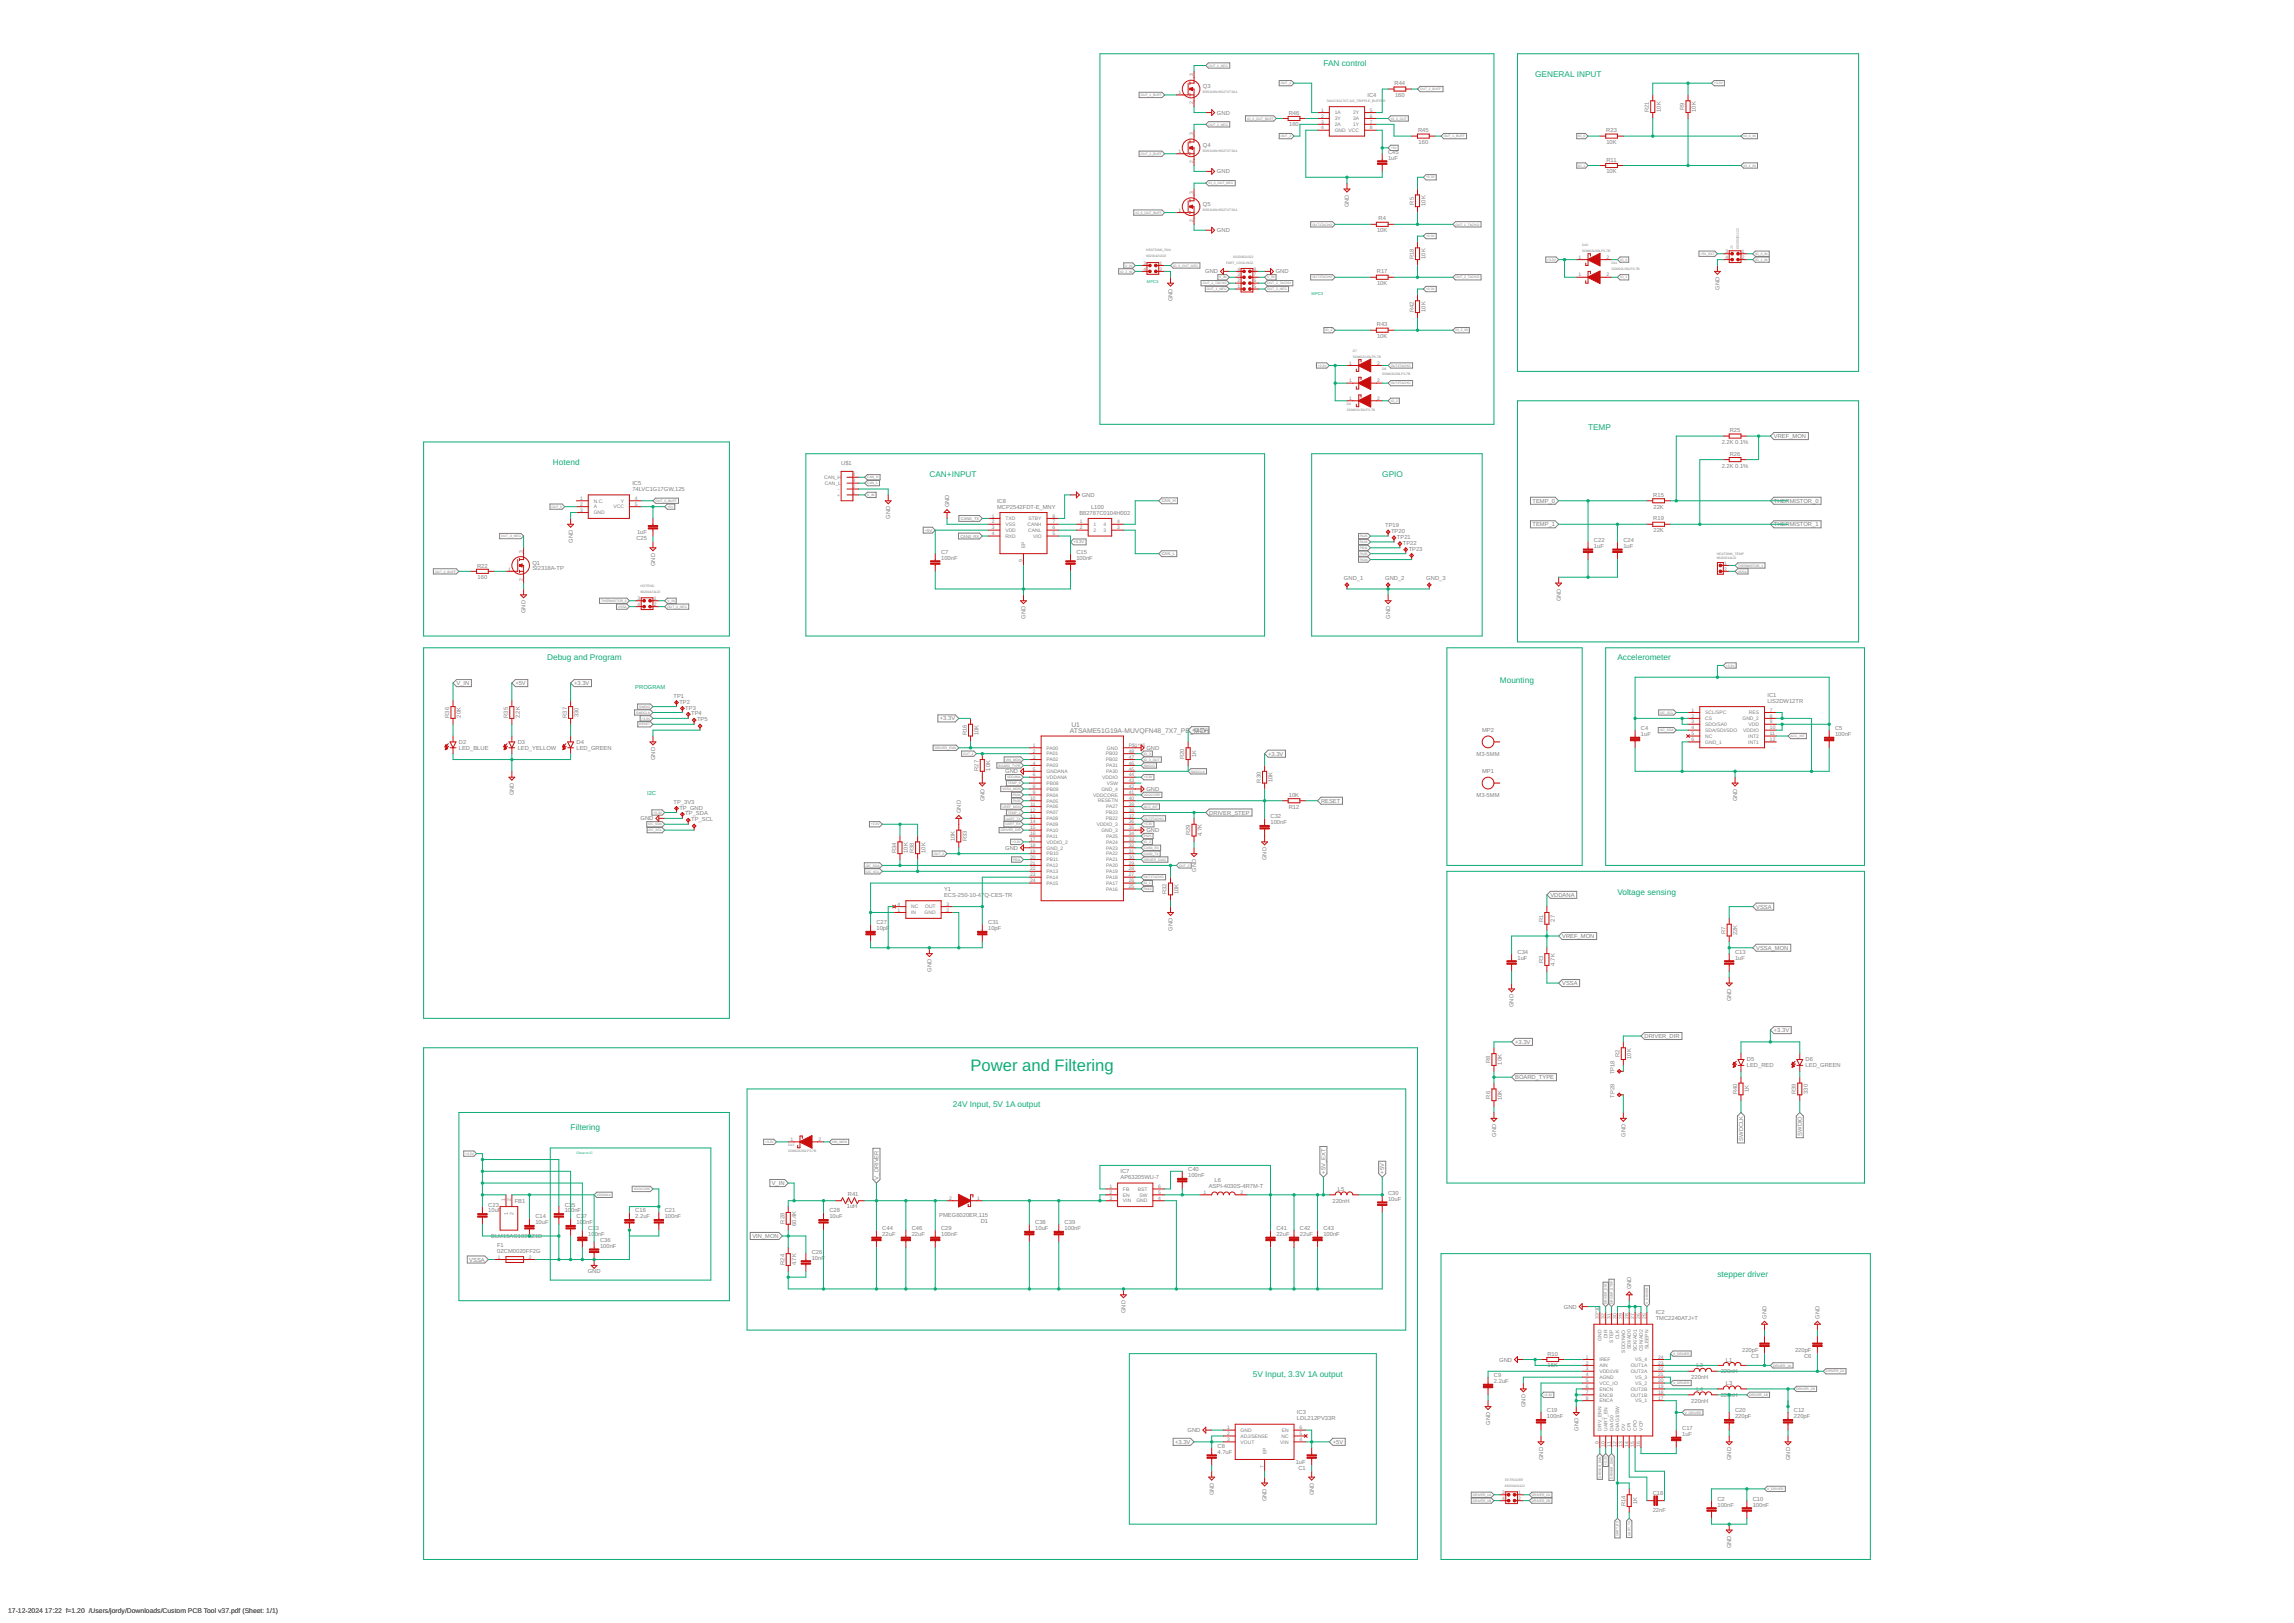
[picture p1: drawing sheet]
<svg xmlns="http://www.w3.org/2000/svg" width="1189mm" height="841mm" viewBox="0 0 1189 841" stroke-linecap="round" stroke-linejoin="round" font-family="sans-serif">
<defs><g id="words">
<text font-size="8.6" fill="#0dab76" x="503" y="555">Power and Filtering</text>
<g font-size="4.3" fill="#0dab76">
<text x="686" y="34">FAN control</text>
<text x="796" y="40">GENERAL INPUT</text>
<text x="823" y="223">TEMP</text>
<text x="287" y="241">Hotend</text>
<text x="482" y="247">CAN+INPUT</text>
<text x="716" y="247">GPIO</text>
<text x="284" y="342">Debug and Program</text>
<text x="838" y="342">Accelerometer</text>
<text x="777" y="354">Mounting</text>
<text x="838" y="464">Voltage sensing</text>
<text x="494" y="573">24V Input, 5V 1A output</text>
<text x="296" y="586">Filtering</text>
<text x="890" y="662">stepper driver</text>
<text x="649" y="714">5V Input, 3.3V 1A output</text>
</g>
<g font-size="3.5" fill="#808080">
<text x="555" y="377">U1</text>
<text x="554" y="380">ATSAME51G19A-MUVQFN48_7X7_PE</text>
<text x="617" y="380">_MCH</text>
</g>
<g font-size="3.5">
<text x="4" y="836">17-12-2024</text>
<text x="23" y="836">17:22 f=1.20 /Users/jordy/Downloads/Custom PCB Tool v37.pdf (Sheet: 1/1)</text>
</g>
<g font-size="3" fill="#808080">
<text x="623" y="46">Q3</text>
<text x="723" y="44">R44</text>
<text x="709" y="50">IC4</text>
<text x="723" y="50">160</text>
<text x="631" y="59">GND</text>
<text x="668" y="59">R46</text>
<text x="855" y="58" transform="rotate(-90 855 58)">R21</text>
<text x="861" y="58" transform="rotate(-90 861 58)">10K</text>
<text x="873" y="57" transform="rotate(-90 873 57)">R9</text>
<text x="879" y="58" transform="rotate(-90 879 58)">10K</text>
<text x="668" y="65">160</text>
<text x="735" y="69">R45</text>
<text x="832" y="69">R23</text>
<text x="623" y="76">Q4</text>
<text x="735" y="75">160</text>
<text x="833" y="75">10K</text>
<text x="719" y="83">1uF</text>
<text x="719" y="80">C45</text>
<text x="833" y="84">R11</text>
<text x="631" y="90">GND</text>
<text x="833" y="90">10K</text>
<text x="623" y="107">Q5</text>
<text x="699" y="107" transform="rotate(-90 699 107)">GND</text>
<text x="733" y="106" transform="rotate(-90 733 106)">R5</text>
<text x="739" y="107" transform="rotate(-90 739 107)">10K</text>
<text x="714" y="114">R4</text>
<text x="631" y="120">GND</text>
<text x="714" y="120">10K</text>
<text x="733" y="134" transform="rotate(-90 733 134)">R18</text>
<text x="739" y="134" transform="rotate(-90 739 134)">10K</text>
<text x="625" y="142">GND</text>
<text x="661" y="142">GND</text>
<text x="714" y="142">R17</text>
<text x="714" y="148">10K</text>
<text x="891" y="150" transform="rotate(-90 891 150)">GND</text>
<text x="608" y="156" transform="rotate(-90 608 156)">GND</text>
<text x="733" y="162" transform="rotate(-90 733 162)">R42</text>
<text x="739" y="162" transform="rotate(-90 739 162)">10K</text>
<text x="714" y="169">R43</text>
<text x="714" y="175">10K</text>
<text x="896" y="224">R25</text>
<text x="919" y="227">VREF_MON</text>
<text x="892" y="230">2.2K 0.1%</text>
<text x="896" y="236">R26</text>
<text x="436" y="241">U$1</text>
<text x="892" y="242">2.2K 0.1%</text>
<text x="328" y="251">IC5</text>
<text x="328" y="254">74LVC1G17GW,125</text>
<text x="561" y="258">GND</text>
<text x="857" y="258">R15</text>
<text x="492" y="263" transform="rotate(-90 492 263)">GND</text>
<text x="517" y="264">MCP2542FDT-E_MNY</text>
<text x="517" y="261">IC8</text>
<text x="565" y="264">L100</text>
<text x="794" y="261">TEMP_0</text>
<text x="857" y="264">22K</text>
<text x="919" y="261">THERMISTOR_0</text>
<text x="461" y="269" transform="rotate(-90 461 269)">GND</text>
<text x="559" y="267">B82787C0104H002</text>
<text x="857" y="270">R19</text>
<text x="718" y="273">TP19</text>
<text x="794" y="273">TEMP_1</text>
<text x="857" y="276">22K</text>
<text x="919" y="273">THERMISTOR_1</text>
<text x="297" y="281" transform="rotate(-90 297 281)">GND</text>
<text x="330" y="280">C25</text>
<text x="330" y="277">1uF</text>
<text x="721" y="276">TP20</text>
<text x="724" y="279">TP21</text>
<text x="826" y="281">C22</text>
<text x="841" y="281">C24</text>
<text x="488" y="287">C7</text>
<text x="558" y="287">C15</text>
<text x="727" y="282">TP22</text>
<text x="730" y="285">TP23</text>
<text x="826" y="284">1uF</text>
<text x="841" y="284">1uF</text>
<text x="276" y="293">Q1</text>
<text x="339" y="293" transform="rotate(-90 339 293)">GND</text>
<text x="488" y="290">100nF</text>
<text x="558" y="290">100nF</text>
<text x="247" y="294">R22</text>
<text x="276" y="296">SI2318A-TP</text>
<text x="248" y="300">160</text>
<text x="697" y="301">GND_1</text>
<text x="718" y="301">GND_2</text>
<text x="739" y="301">GND_3</text>
<text x="809" y="312" transform="rotate(-90 809 312)">GND</text>
<text x="272" y="318" transform="rotate(-90 272 318)">GND</text>
<text x="531" y="321" transform="rotate(-90 531 321)">GND</text>
<text x="720" y="321" transform="rotate(-90 720 321)">GND</text>
<text x="237" y="355">V_IN</text>
<text x="267" y="355">+5V</text>
<text x="298" y="355">+3.3V</text>
<text x="349" y="362">TP1</text>
<text x="352" y="365">TP2</text>
<text x="916" y="364">LIS2DW12TR</text>
<text x="916" y="361">IC1</text>
<text x="233" y="372" transform="rotate(-90 233 372)">R36</text>
<text x="239" y="372" transform="rotate(-90 239 372)">20K</text>
<text x="263" y="372" transform="rotate(-90 263 372)">R35</text>
<text x="294" y="372" transform="rotate(-90 294 372)">R37</text>
<text x="300" y="372" transform="rotate(-90 300 372)">330</text>
<text x="355" y="368">TP3</text>
<text x="358" y="371">TP4</text>
<text x="269" y="372" transform="rotate(-90 269 372)">2.2K</text>
<text x="361" y="374">TP5</text>
<text x="487" y="373">+3.3V</text>
<text x="501" y="381" transform="rotate(-90 501 381)">R16</text>
<text x="507" y="381" transform="rotate(-90 507 381)">10K</text>
<text x="618" y="379">+3.3V</text>
<text x="768" y="379">MP2</text>
<text x="850" y="381">1uF</text>
<text x="850" y="378">C4</text>
<text x="951" y="381">100nF</text>
<text x="951" y="378">C5</text>
<text x="238" y="388">LED_BLUE</text>
<text x="238" y="385">D2</text>
<text x="268" y="388">LED_YELLOW</text>
<text x="268" y="385">D3</text>
<text x="299" y="388">LED_GREEN</text>
<text x="299" y="385">D4</text>
<text x="594" y="389">GND</text>
<text x="339" y="394" transform="rotate(-90 339 394)">GND</text>
<text x="614" y="393" transform="rotate(-90 614 393)">R20</text>
<text x="620" y="392" transform="rotate(-90 620 392)">1K</text>
<text x="657" y="392">+3.3V</text>
<text x="765" y="392">M3-5MM</text>
<text x="507" y="399" transform="rotate(-90 507 399)">R27</text>
<text x="513" y="399" transform="rotate(-90 513 399)">10K</text>
<text x="521" y="401">GND</text>
<text x="768" y="401">MP1</text>
<text x="653" y="405" transform="rotate(-90 653 405)">R30</text>
<text x="659" y="405" transform="rotate(-90 659 405)">10K</text>
<text x="266" y="412" transform="rotate(-90 266 412)">GND</text>
<text x="594" y="410">GND</text>
<text x="668" y="413">10K</text>
<text x="765" y="413">M3-5MM</text>
<text x="349" y="416">TP_3V3</text>
<text x="352" y="420">TP_GND</text>
<text x="510" y="415" transform="rotate(-90 510 415)">GND</text>
<text x="668" y="419">R12</text>
<text x="685" y="416">RESET</text>
<text x="900" y="415" transform="rotate(-90 900 415)">GND</text>
<text x="332" y="425">GND</text>
<text x="355" y="423">TP_SDA</text>
<text x="358" y="426">TP_SCL</text>
<text x="498" y="421" transform="rotate(-90 498 421)">GND</text>
<text x="627" y="422">DRIVER_STEP</text>
<text x="658" y="424">C32</text>
<text x="594" y="431">GND</text>
<text x="658" y="427">100nF</text>
<text x="495" y="436" transform="rotate(-90 495 436)">10K</text>
<text x="501" y="436" transform="rotate(-90 501 436)">R33</text>
<text x="617" y="433" transform="rotate(-90 617 433)">R29</text>
<text x="623" y="433" transform="rotate(-90 623 433)">4.7K</text>
<text x="464" y="442" transform="rotate(-90 464 442)">R34</text>
<text x="471" y="442" transform="rotate(-90 471 442)">10K</text>
<text x="474" y="442" transform="rotate(-90 474 442)">R38</text>
<text x="480" y="442" transform="rotate(-90 480 442)">10K</text>
<text x="521" y="440">GND</text>
<text x="656" y="446" transform="rotate(-90 656 446)">GND</text>
<text x="620" y="452" transform="rotate(-90 620 452)">GND</text>
<text x="489" y="462">Y1</text>
<text x="489" y="465">ECS-250-10-47Q-CES-TR</text>
<text x="605" y="463" transform="rotate(-90 605 463)">R32</text>
<text x="611" y="463" transform="rotate(-90 611 463)">10K</text>
<text x="804" y="465">VDDANA</text>
<text x="910" y="471">VSSA</text>
<text x="454" y="479">C27</text>
<text x="512" y="479">C31</text>
<text x="800" y="478" transform="rotate(-90 800 478)">R1</text>
<text x="806" y="478" transform="rotate(-90 806 478)">27</text>
<text x="454" y="482">10pF</text>
<text x="512" y="482">10pF</text>
<text x="608" y="482" transform="rotate(-90 608 482)">GND</text>
<text x="894" y="484" transform="rotate(-90 894 484)">R7</text>
<text x="900" y="485" transform="rotate(-90 900 485)">22K</text>
<text x="810" y="486">VREF_MON</text>
<text x="786" y="497">1uF</text>
<text x="786" y="494">C34</text>
<text x="899" y="497">1uF</text>
<text x="899" y="494">C13</text>
<text x="910" y="492">VSSA_MON</text>
<text x="483" y="504" transform="rotate(-90 483 504)">GND</text>
<text x="800" y="499" transform="rotate(-90 800 499)">R3</text>
<text x="806" y="500" transform="rotate(-90 806 500)">4.7K</text>
<text x="810" y="510">VSSA</text>
<text x="784" y="522" transform="rotate(-90 784 522)">GND</text>
<text x="897" y="519" transform="rotate(-90 897 519)">GND</text>
<text x="852" y="538">DRIVER_DIR</text>
<text x="919" y="535">+3.3V</text>
<text x="785" y="541">+3.3V</text>
<text x="772" y="551" transform="rotate(-90 772 551)">R8</text>
<text x="778" y="552" transform="rotate(-90 778 552)">10K</text>
<text x="839" y="548" transform="rotate(-90 839 548)">R2</text>
<text x="845" y="549" transform="rotate(-90 845 549)">10K</text>
<text x="905" y="550">D5</text>
<text x="936" y="550">D6</text>
<text x="837" y="557" transform="rotate(-90 837 557)">TP18</text>
<text x="905" y="553">LED_RED</text>
<text x="936" y="553">LED_GREEN</text>
<text x="785" y="559">BOARD_TYPE</text>
<text x="772" y="569" transform="rotate(-90 772 569)">R6</text>
<text x="778" y="570" transform="rotate(-90 778 570)">10K</text>
<text x="837" y="569" transform="rotate(-90 837 569)">TP28</text>
<text x="900" y="567" transform="rotate(-90 900 567)">R40</text>
<text x="906" y="566" transform="rotate(-90 906 566)">1K</text>
<text x="931" y="567" transform="rotate(-90 931 567)">R39</text>
<text x="937" y="567" transform="rotate(-90 937 567)">330</text>
<text x="775" y="589" transform="rotate(-90 775 589)">GND</text>
<text x="842" y="589" transform="rotate(-90 842 589)">GND</text>
<text x="903" y="591" transform="rotate(-90 903 591)">SWDCLK</text>
<text x="934" y="588" transform="rotate(-90 934 588)">SWDIO</text>
<text x="455" y="611" transform="rotate(-90 455 611)">V_DRIVER</text>
<text x="581" y="611">AP63205WU-7</text>
<text x="581" y="608">IC7</text>
<text x="616" y="610">100nF</text>
<text x="616" y="607">C40</text>
<text x="687" y="608" transform="rotate(-90 687 608)">+5V_EXT</text>
<text x="717" y="608" transform="rotate(-90 717 608)">+5V</text>
<text x="400" y="614">V_IN</text>
<text x="626" y="616">ASPI-4030S-4R7M-T</text>
<text x="629" y="613">L6</text>
<text x="693" y="617">L5</text>
<text x="267" y="623">FB1</text>
<text x="439" y="620">R41</text>
<text x="691" y="623">220nH</text>
<text x="719" y="622">10uF</text>
<text x="719" y="619">C30</text>
<text x="253" y="628">10uF</text>
<text x="253" y="625">C23</text>
<text x="293" y="628">10</text>
<text x="293" y="625">C3</text>
<text x="296" y="628">0nF</text>
<text x="297" y="625">5</text>
<text x="329" y="628">C16</text>
<text x="344" y="628">C21</text>
<text x="430" y="628">C28</text>
<text x="439" y="626">1uH</text>
<text x="277" y="634">10uF</text>
<text x="277" y="631">C14</text>
<text x="299" y="634">10</text>
<text x="299" y="631">C3</text>
<text x="302" y="634">0nF</text>
<text x="303" y="631">7</text>
<text x="329" y="631">2.2uF</text>
<text x="344" y="631">100nF</text>
<text x="407" y="634" transform="rotate(-90 407 634)">R28</text>
<text x="413" y="635" transform="rotate(-90 413 635)">60.4K</text>
<text x="430" y="631">10uF</text>
<text x="487" y="631">PMEG6020ER,115</text>
<text x="508" y="634">D1</text>
<text x="537" y="634">C38</text>
<text x="552" y="634">C39</text>
<text x="255" y="642">BLM15AG102SZ1D</text>
<text x="305" y="640">10</text>
<text x="305" y="637">C3</text>
<text x="308" y="640">0nF</text>
<text x="309" y="637">3</text>
<text x="390" y="642">VIN_MON</text>
<text x="457" y="640">22uF</text>
<text x="457" y="637">C44</text>
<text x="473" y="640">22uF</text>
<text x="473" y="637">C46</text>
<text x="488" y="640">100nF</text>
<text x="488" y="637">C29</text>
<text x="537" y="637">10uF</text>
<text x="552" y="637">100nF</text>
<text x="661" y="640">22uF</text>
<text x="661" y="637">C41</text>
<text x="674" y="640">22uF</text>
<text x="674" y="637">C42</text>
<text x="686" y="640">100nF</text>
<text x="686" y="637">C43</text>
<text x="258" y="646">F1</text>
<text x="311" y="647">100nF</text>
<text x="311" y="644">C36</text>
<text x="243" y="654">VSSA</text>
<text x="258" y="649">0ZCM0020FF2G</text>
<text x="421" y="653">10nF</text>
<text x="421" y="650">C26</text>
<text x="305" y="660">GND</text>
<text x="407" y="655" transform="rotate(-90 407 655)">R24</text>
<text x="413" y="656" transform="rotate(-90 413 656)">4.7K</text>
<text x="845" y="668" transform="rotate(-90 845 668)">GND</text>
<text x="583" y="680" transform="rotate(-90 583 680)">GND</text>
<text x="811" y="678">GND</text>
<text x="858" y="681">IC2</text>
<text x="916" y="683" transform="rotate(-90 916 683)">GND</text>
<text x="943" y="683" transform="rotate(-90 943 683)">GND</text>
<text x="858" y="684">TMC2240ATJ+T</text>
<text x="903" y="701">220pF</text>
<text x="930" y="701">220pF</text>
<text x="777" y="706">GND</text>
<text x="802" y="702">R10</text>
<text x="894" y="706">L1</text>
<text x="908" y="704">C3</text>
<text x="935" y="704">C6</text>
<text x="774" y="714">C9</text>
<text x="802" y="709">15K</text>
<text x="879" y="709">L2</text>
<text x="892" y="712">220nH</text>
<text x="774" y="717">2.2uF</text>
<text x="876" y="715">220nH</text>
<text x="894" y="718">L3</text>
<text x="879" y="721">L4</text>
<text x="892" y="724">220</text>
<text x="897" y="724">nH</text>
<text x="791" y="729" transform="rotate(-90 791 729)">GND</text>
<text x="802" y="732">C19</text>
<text x="876" y="727">220nH</text>
<text x="899" y="732">C20</text>
<text x="930" y="732">C12</text>
<text x="672" y="736">LDL212PV33R</text>
<text x="672" y="733">IC3</text>
<text x="802" y="735">100nF</text>
<text x="899" y="735">220pF</text>
<text x="930" y="735">220pF</text>
<text x="615" y="742">GND</text>
<text x="772" y="738" transform="rotate(-90 772 738)">GND</text>
<text x="818" y="741" transform="rotate(-90 818 741)">GND</text>
<text x="872" y="741">C17</text>
<text x="609" y="748">+3.3V</text>
<text x="691" y="748">+5V</text>
<text x="872" y="744">1uF</text>
<text x="631" y="753">4.7uF</text>
<text x="631" y="750">C8</text>
<text x="672" y="758">1uF</text>
<text x="673" y="761">C1</text>
<text x="800" y="757" transform="rotate(-90 800 757)">GND</text>
<text x="897" y="757" transform="rotate(-90 897 757)">GND</text>
<text x="928" y="757" transform="rotate(-90 928 757)">GND</text>
<text x="629" y="775" transform="rotate(-90 629 775)">GND</text>
<text x="656" y="778" transform="rotate(-90 656 778)">GND</text>
<text x="681" y="775" transform="rotate(-90 681 775)">GND</text>
<text x="848" y="779" transform="rotate(-90 848 779)">1K</text>
<text x="857" y="775">C18</text>
<text x="890" y="778">C2</text>
<text x="908" y="778">C10</text>
<text x="842" y="780" transform="rotate(-90 842 780)">R14</text>
<text x="857" y="784">22nF</text>
<text x="890" y="781">100nF</text>
<text x="908" y="781">100nF</text>
<text x="897" y="802" transform="rotate(-90 897 802)">GND</text>
</g>
<g font-size="3" fill="#0dab76">
<text x="329" y="357">PROGRAM</text>
<text x="335" y="412">I2C</text>
</g>
<g font-size="2.6" fill="#808080">
<text x="618" y="40" transform="rotate(-90 618 40)">3</text>
<text x="611" y="49">1</text>
<text x="618" y="54" transform="rotate(-90 618 54)">2</text>
<text x="685" y="58">1</text>
<text x="692" y="59">1A</text>
<text x="701" y="59">2Y</text>
<text x="710" y="58">5</text>
<text x="685" y="61">2</text>
<text x="685" y="64">3</text>
<text x="692" y="62">3Y</text>
<text x="692" y="65">2A</text>
<text x="701" y="62">3A</text>
<text x="701" y="65">1Y</text>
<text x="710" y="61">6</text>
<text x="710" y="64">7</text>
<text x="618" y="70" transform="rotate(-90 618 70)">3</text>
<text x="685" y="67">4</text>
<text x="692" y="68">GND VCC</text>
<text x="710" y="67">8</text>
<text x="611" y="79">1</text>
<text x="618" y="85" transform="rotate(-90 618 85)">2</text>
<text x="618" y="101" transform="rotate(-90 618 101)">3</text>
<text x="611" y="110">1</text>
<text x="618" y="115" transform="rotate(-90 618 115)">2</text>
<text x="894" y="131">3</text>
<text x="903" y="131">1</text>
<text x="593" y="137">3</text>
<text x="601" y="137">1</text>
<text x="818" y="134">1</text>
<text x="833" y="134">2</text>
<text x="894" y="134">4</text>
<text x="903" y="134">2</text>
<text x="593" y="140">4</text>
<text x="601" y="140">2</text>
<text x="641" y="143">3</text>
<text x="641" y="140">4</text>
<text x="650" y="143">7</text>
<text x="650" y="140">8</text>
<text x="818" y="143">1</text>
<text x="833" y="143">2</text>
<text x="641" y="149">1</text>
<text x="641" y="146">2</text>
<text x="650" y="149">5</text>
<text x="650" y="146">6</text>
<text x="699" y="189">1</text>
<text x="714" y="189">2</text>
<text x="699" y="198">1</text>
<text x="714" y="198">2</text>
<text x="699" y="207">1</text>
<text x="714" y="207">2</text>
<text x="427" y="248">CAN_H</text>
<text x="428" y="251">CAN_L</text>
<text x="442" y="250">3</text>
<text x="442" y="247">4</text>
<text x="434" y="257">+</text>
<text x="434" y="254">-</text>
<text x="442" y="256">1</text>
<text x="442" y="253">2</text>
<text x="301" y="259">1</text>
<text x="301" y="262">2</text>
<text x="308" y="260">N.C.</text>
<text x="308" y="263">A</text>
<text x="318" y="263">VCC</text>
<text x="322" y="260">Y</text>
<text x="329" y="259">4</text>
<text x="329" y="262">5</text>
<text x="301" y="265">3</text>
<text x="308" y="267">GND</text>
<text x="514" y="268">1</text>
<text x="521" y="270">TXD</text>
<text x="533" y="270">STBY</text>
<text x="545" y="268">8</text>
<text x="514" y="271">2</text>
<text x="514" y="274">3</text>
<text x="521" y="273">VSS</text>
<text x="521" y="276">VDD</text>
<text x="532" y="273">CANH</text>
<text x="533" y="276">CANL</text>
<text x="545" y="271">7</text>
<text x="545" y="274">6</text>
<text x="560" y="271">1</text>
<text x="560" y="274">2</text>
<text x="567" y="273">1</text>
<text x="567" y="276">2</text>
<text x="572" y="276">3</text>
<text x="572" y="273">4</text>
<text x="579" y="274">3</text>
<text x="579" y="271">4</text>
<text x="514" y="277">4</text>
<text x="521" y="279">RXD</text>
<text x="535" y="279">VIO</text>
<text x="545" y="277">5</text>
<text x="271" y="286" transform="rotate(-90 271 286)">3</text>
<text x="531" y="284" transform="rotate(-90 531 284)">EP</text>
<text x="530" y="291" transform="rotate(-90 530 291)">9</text>
<text x="894" y="293">1</text>
<text x="263" y="296">1</text>
<text x="894" y="296">2</text>
<text x="271" y="301" transform="rotate(-90 271 301)">2</text>
<text x="330" y="311">3</text>
<text x="339" y="311">1</text>
<text x="330" y="314">4</text>
<text x="339" y="314">2</text>
<text x="877" y="369">1</text>
<text x="877" y="372">2</text>
<text x="884" y="370">SCL/SPC</text>
<text x="906" y="370">RES</text>
<text x="917" y="369">7</text>
<text x="917" y="372">8</text>
<text x="877" y="375">3</text>
<text x="877" y="378">4</text>
<text x="884" y="373">CS</text>
<text x="884" y="376">SDO/SA0</text>
<text x="903" y="373">GND_2</text>
<text x="906" y="376">VDD</text>
<text x="917" y="375">9</text>
<text x="917" y="378">10</text>
<text x="877" y="381">5</text>
<text x="884" y="379">SDA/SDI/SDO</text>
<text x="884" y="382">NC</text>
<text x="903" y="379">VDDIO</text>
<text x="906" y="382">INT2</text>
<text x="917" y="381">11</text>
<text x="535" y="387">1</text>
<text x="542" y="388">PA00</text>
<text x="574" y="388">GND</text>
<text x="585" y="387">P$1*1</text>
<text x="592" y="387">6</text>
<text x="877" y="384">6</text>
<text x="884" y="385">GND_1</text>
<text x="906" y="385">INT1</text>
<text x="917" y="384">12</text>
<text x="535" y="390">2</text>
<text x="535" y="393">3</text>
<text x="542" y="391">PA01</text>
<text x="542" y="395">PA02</text>
<text x="573" y="395">PB02</text>
<text x="573" y="391">PB03</text>
<text x="585" y="393">47</text>
<text x="585" y="390">48</text>
<text x="535" y="396">4</text>
<text x="535" y="399">5</text>
<text x="542" y="398">PA03</text>
<text x="542" y="401">GNDANA</text>
<text x="573" y="401">PA30</text>
<text x="573" y="398">PA31</text>
<text x="585" y="399">45</text>
<text x="585" y="396">46</text>
<text x="535" y="402">6</text>
<text x="535" y="405">7</text>
<text x="542" y="404">VDDANA</text>
<text x="542" y="407">PB08</text>
<text x="571" y="404">VDDIO</text>
<text x="574" y="407">VSW</text>
<text x="585" y="405">43</text>
<text x="585" y="402">44</text>
<text x="535" y="408">8</text>
<text x="535" y="411">9</text>
<text x="542" y="410">PB09</text>
<text x="542" y="413">PA04</text>
<text x="567" y="413">VDDCORE</text>
<text x="571" y="410">GND_4</text>
<text x="585" y="411">41</text>
<text x="585" y="408">42</text>
<text x="534" y="415">10</text>
<text x="534" y="418">11</text>
<text x="542" y="416">PA05</text>
<text x="542" y="419">PA06</text>
<text x="569" y="416">RESETN</text>
<text x="573" y="419">PA27</text>
<text x="585" y="418">39</text>
<text x="585" y="415">40</text>
<text x="534" y="421">12</text>
<text x="534" y="424">13</text>
<text x="542" y="422">PA07</text>
<text x="542" y="425">PA08</text>
<text x="573" y="425">PB22</text>
<text x="573" y="422">PB23</text>
<text x="585" y="424">37</text>
<text x="585" y="421">38</text>
<text x="534" y="427">14</text>
<text x="534" y="430">15</text>
<text x="542" y="428">PA09</text>
<text x="542" y="431">PA10</text>
<text x="568" y="428">VDDIO_3</text>
<text x="571" y="431">GND_3</text>
<text x="585" y="430">35</text>
<text x="585" y="427">36</text>
<text x="534" y="433">16</text>
<text x="534" y="436">17</text>
<text x="542" y="434">PA11</text>
<text x="542" y="437">VDDIO_2</text>
<text x="573" y="437">PA24</text>
<text x="573" y="434">PA25</text>
<text x="585" y="436">33</text>
<text x="585" y="433">34</text>
<text x="534" y="439">18</text>
<text x="534" y="442">19</text>
<text x="542" y="440">GND_2</text>
<text x="542" y="443">PB10</text>
<text x="573" y="443">PA22</text>
<text x="573" y="440">PA23</text>
<text x="585" y="442">31</text>
<text x="585" y="439">32</text>
<text x="534" y="445">20</text>
<text x="534" y="448">21</text>
<text x="542" y="446">PB11</text>
<text x="542" y="449">PA12</text>
<text x="573" y="449">PA20</text>
<text x="573" y="446">PA21</text>
<text x="585" y="448">29</text>
<text x="585" y="445">30</text>
<text x="534" y="451">22</text>
<text x="534" y="454">23</text>
<text x="542" y="452">PA13</text>
<text x="542" y="455">PA14</text>
<text x="573" y="455">PA18</text>
<text x="573" y="452">PA19</text>
<text x="585" y="454">27</text>
<text x="585" y="451">28</text>
<text x="534" y="457">24</text>
<text x="542" y="459">PA15</text>
<text x="573" y="462">PA16</text>
<text x="573" y="459">PA17</text>
<text x="585" y="460">25</text>
<text x="585" y="457">26</text>
<text x="465" y="472">1</text>
<text x="465" y="469">4</text>
<text x="472" y="474">IN</text>
<text x="472" y="471">NC</text>
<text x="479" y="474">GND</text>
<text x="479" y="471">OUT</text>
<text x="491" y="472">2</text>
<text x="491" y="469">3</text>
<text x="410" y="591">1</text>
<text x="424" y="591">2</text>
<text x="575" y="616">1</text>
<text x="582" y="617">FB</text>
<text x="590" y="617">BST</text>
<text x="600" y="616">6</text>
<text x="262" y="622" transform="rotate(-90 262 622)">1</text>
<text x="265" y="622" transform="rotate(-90 265 622)">2</text>
<text x="439" y="623">1</text>
<text x="492" y="622">2</text>
<text x="506" y="622">1</text>
<text x="575" y="619">2</text>
<text x="575" y="622">3</text>
<text x="582" y="620">EN</text>
<text x="582" y="623">VIN</text>
<text x="589" y="623">GND</text>
<text x="590" y="620">SW</text>
<text x="600" y="622">4</text>
<text x="600" y="619">5</text>
<text x="624" y="619">1</text>
<text x="643" y="619">2</text>
<text x="263" y="629" transform="rotate(-90 263 629)">1</text>
<text x="266" y="629" transform="rotate(-90 266 629)">2</text>
<text x="258" y="652">1</text>
<text x="274" y="652">2</text>
<text x="829" y="683" transform="rotate(-90 829 683)">33*10</text>
<text x="832" y="683" transform="rotate(-90 832 683)">32</text>
<text x="835" y="683" transform="rotate(-90 835 683)">31</text>
<text x="838" y="683" transform="rotate(-90 838 683)">30</text>
<text x="841" y="683" transform="rotate(-90 841 683)">29</text>
<text x="844" y="683" transform="rotate(-90 844 683)">28</text>
<text x="847" y="683" transform="rotate(-90 847 683)">27</text>
<text x="850" y="683" transform="rotate(-90 850 683)">26</text>
<text x="853" y="683" transform="rotate(-90 853 683)">25</text>
<text x="830" y="695" transform="rotate(-90 830 695)">GND</text>
<text x="833" y="693" transform="rotate(-90 833 693)">DIR</text>
<text x="836" y="696" transform="rotate(-90 836 696)">STEP</text>
<text x="839" y="694" transform="rotate(-90 839 694)">CLK</text>
<text x="842" y="701" transform="rotate(-90 842 701)">SDO/NAO</text>
<text x="845" y="699" transform="rotate(-90 845 699)">SDI/AD0</text>
<text x="848" y="700" transform="rotate(-90 848 700)">SCK/AD1</text>
<text x="851" y="700" transform="rotate(-90 851 700)">CSN/AD2</text>
<text x="854" y="699" transform="rotate(-90 854 699)">SLEEPN</text>
<text x="822" y="704">1</text>
<text x="822" y="707">2</text>
<text x="829" y="705">IREF</text>
<text x="847" y="705">VS_4</text>
<text x="859" y="704">24</text>
<text x="859" y="707">23</text>
<text x="822" y="710">3</text>
<text x="822" y="713">4</text>
<text x="829" y="708">AIN</text>
<text x="829" y="711">VDD1V8</text>
<text x="845" y="708">OUT1A</text>
<text x="845" y="711">OUT2A</text>
<text x="859" y="710">22</text>
<text x="859" y="713">21</text>
<text x="822" y="716">5</text>
<text x="822" y="719">6</text>
<text x="829" y="715">AGND</text>
<text x="829" y="718">VCC_IO</text>
<text x="847" y="715">VS_3</text>
<text x="847" y="718">VS_2</text>
<text x="859" y="716">20</text>
<text x="859" y="719">19</text>
<text x="822" y="722">7</text>
<text x="822" y="725">8</text>
<text x="829" y="721">ENCN</text>
<text x="829" y="724">ENCB</text>
<text x="845" y="721">OUT2B</text>
<text x="845" y="724">OUT1B</text>
<text x="859" y="722">18</text>
<text x="859" y="725">17</text>
<text x="829" y="727">ENCA</text>
<text x="847" y="727">VS_1</text>
<text x="636" y="741">1</text>
<text x="636" y="744">2</text>
<text x="643" y="742">GND</text>
<text x="664" y="742">EN</text>
<text x="673" y="741">6</text>
<text x="673" y="744">5</text>
<text x="830" y="741" transform="rotate(-90 830 741)">DRV_ENN</text>
<text x="833" y="741" transform="rotate(-90 833 741)">UART_EN</text>
<text x="836" y="741" transform="rotate(-90 836 741)">DIAG0</text>
<text x="839" y="741" transform="rotate(-90 839 741)">DIAG1/SW</text>
<text x="842" y="741" transform="rotate(-90 842 741)">OV</text>
<text x="845" y="741" transform="rotate(-90 845 741)">CPI</text>
<text x="848" y="741" transform="rotate(-90 848 741)">CPO</text>
<text x="851" y="741" transform="rotate(-90 851 741)">VCP</text>
<text x="636" y="747">3</text>
<text x="643" y="745">ADJ/SENSE</text>
<text x="643" y="748">VOUT</text>
<text x="664" y="748">VIN</text>
<text x="664" y="745">NC</text>
<text x="673" y="747">4</text>
<text x="829" y="748" transform="rotate(-90 829 748)">9</text>
<text x="832" y="750" transform="rotate(-90 832 750)">10</text>
<text x="835" y="750" transform="rotate(-90 835 750)">11</text>
<text x="838" y="750" transform="rotate(-90 838 750)">12</text>
<text x="841" y="750" transform="rotate(-90 841 750)">13</text>
<text x="844" y="750" transform="rotate(-90 844 750)">14</text>
<text x="847" y="750" transform="rotate(-90 847 750)">15</text>
<text x="850" y="750" transform="rotate(-90 850 750)">16</text>
<text x="656" y="753" transform="rotate(-90 656 753)">EP</text>
<text x="655" y="761" transform="rotate(-90 655 761)">7</text>
<text x="778" y="774">3</text>
<text x="778" y="777">4</text>
<text x="787" y="774">1</text>
<text x="787" y="777">2</text>
</g>
<g font-size="2.1" fill="#0dab76">
<text x="594" y="147">MPC3</text>
<text x="680" y="153">MPC3</text>
</g>
<g font-size="2.1" fill="#808080">
<text x="602" y="260">CAN_H</text>
<text x="498" y="269">CAN0_TX</text>
<text x="479" y="275">+5V</text>
<text x="498" y="279">CAN0_RX</text>
<text x="556" y="282">+3.3V</text>
<text x="602" y="288">CAN_L</text>
</g>
<g font-size="1.7" fill="#808080">
<text x="626" y="35">OUT_1_NEG</text>
<text x="664" y="44">OUT_1</text>
<text x="736" y="47">OUT_2_BUFF</text>
<text x="888" y="44">+3.3V</text>
<text x="591" y="50">OUT_1_BUFF</text>
<text x="623" y="48">BSS316NH6327XTSA1</text>
<text x="687" y="53">74LVC3G17GT,115_TRIPPLE_BUFFE</text>
<text x="717" y="53">R</text>
<text x="626" y="65">OUT_2_NEG</text>
<text x="646" y="62">IO_0_OUT_BUFF</text>
<text x="721" y="62">IO_0_OUT</text>
<text x="664" y="71">OUT_2</text>
<text x="748" y="71">OUT_1_BUFF</text>
<text x="818" y="71">IO_0</text>
<text x="904" y="71">IO_0_IN</text>
<text x="721" y="77">+5V</text>
<text x="591" y="80">OUT_2_BUFF</text>
<text x="623" y="79">BSS316NH6327XTSA1</text>
<text x="818" y="86">IO_1</text>
<text x="904" y="86">IO_1_IN</text>
<text x="626" y="96">IO_0_OUT_NEG</text>
<text x="739" y="92">+3.3V</text>
<text x="588" y="111">IO_0_OUT_BUFF</text>
<text x="623" y="109">BSS316NH6327XTSA1</text>
<text x="680" y="117">OUT1TACHO</text>
<text x="754" y="117">OUT_1_TACHO</text>
<text x="739" y="123">+3.3V</text>
<text x="594" y="130">HEATSINK_FAN</text>
<text x="820" y="131">SDM02U30LP3-7B</text>
<text x="820" y="128">D10</text>
<text x="898" y="129" transform="rotate(-90 898 129)">J1</text>
<text x="901" y="129" transform="rotate(-90 901 129)">66200421122</text>
<text x="594" y="133">66200421022</text>
<text x="635" y="137">PART_COOLING2</text>
<text x="639" y="134">66200821022</text>
<text x="802" y="135">+3.3V</text>
<text x="835" y="137">D11</text>
<text x="840" y="135">IO_0</text>
<text x="881" y="132">+5V_EXT</text>
<text x="910" y="132">IO_0_IN</text>
<text x="910" y="135">IO_1_IN</text>
<text x="581" y="141">IO_2_IN</text>
<text x="583" y="138">V_IN</text>
<text x="608" y="138">IO_0_OUT_NEG</text>
<text x="835" y="140">SDM02U30LP3-7B</text>
<text x="623" y="147">OUT_1_TACHO</text>
<text x="632" y="144">V_IN</text>
<text x="657" y="144">V_IN</text>
<text x="657" y="147">OUT_2_TACHO</text>
<text x="680" y="144">OUT2TACHO</text>
<text x="754" y="144">OUT_2_TACHO</text>
<text x="840" y="144">IO_1</text>
<text x="626" y="150">OUT_1_NEG</text>
<text x="657" y="150">OUT_2_NEG</text>
<text x="739" y="150">+3.3V</text>
<text x="687" y="172">IO_2</text>
<text x="754" y="172">IO_2_IN</text>
<text x="701" y="185">SDM02U30LP3-7B</text>
<text x="701" y="182">D7</text>
<text x="683" y="190">+3.3V</text>
<text x="716" y="192">D8</text>
<text x="721" y="190">OUT1TACHO</text>
<text x="716" y="195">SDM02U30LP3-7B</text>
<text x="721" y="199">OUT2TACHO</text>
<text x="698" y="210">D9</text>
<text x="721" y="208">IO_2</text>
<text x="698" y="213">SDM02U30LP3-7B</text>
<text x="449" y="251">CAN_L</text>
<text x="449" y="248">CAN_H</text>
<text x="449" y="257">V_IN</text>
<text x="286" y="263">OUT_0</text>
<text x="340" y="260">OUT_0_BUFF</text>
<text x="346" y="263">+5V</text>
<text x="260" y="278">OUT_0_NEG</text>
<text x="705" y="278">PA25</text>
<text x="705" y="281">PA16</text>
<text x="705" y="288">PA05</text>
<text x="705" y="284">PB11</text>
<text x="890" y="288">HEATSINK_TEMP</text>
<text x="705" y="291">PA04</text>
<text x="890" y="290">66200211122</text>
<text x="901" y="294">THERMISTOR_1</text>
<text x="225" y="297">OUT_0_BUFF</text>
<text x="901" y="297">VSSA</text>
<text x="332" y="304">HOTEND</text>
<text x="312" y="312">THERMISTOR_0</text>
<text x="332" y="307">66200421122</text>
<text x="346" y="312">V_IN</text>
<text x="320" y="315">VSSA</text>
<text x="346" y="315">OUT_0_NEG</text>
<text x="894" y="345">+3.3V</text>
<text x="330" y="370">SWDCLK</text>
<text x="331" y="367">SWDIO</text>
<text x="860" y="370">I2C_SCL</text>
<text x="331" y="376">RESET</text>
<text x="332" y="373">+3.3V</text>
<text x="860" y="379">I2C_SDA</text>
<text x="928" y="382">ACC_INT</text>
<text x="484" y="388">DRIVER_ENN</text>
<text x="499" y="391">OUT_1</text>
<text x="521" y="394">VIN_MON</text>
<text x="593" y="391">IO_0</text>
<text x="593" y="394">IO_0_OUT</text>
<text x="518" y="397">BOARD_TYPE</text>
<text x="593" y="397">SWDIO</text>
<text x="617" y="400">SWDCLK</text>
<text x="522" y="403">VDDANA</text>
<text x="522" y="406">TEMP_0</text>
<text x="593" y="403">+3.3V</text>
<text x="520" y="409">VSSA_MON</text>
<text x="525" y="413">PA04</text>
<text x="593" y="412">VDDCORE</text>
<text x="520" y="419">VREF_MON</text>
<text x="525" y="416">PA05</text>
<text x="593" y="419">ACC_INT</text>
<text x="339" y="422">+3.3V</text>
<text x="521" y="425">UART_TX</text>
<text x="522" y="422">TEMP_1</text>
<text x="593" y="425">OUT2TACHO</text>
<text x="336" y="428">I2C_SDA</text>
<text x="336" y="431">I2C_SCL</text>
<text x="451" y="428">+3.3V</text>
<text x="519" y="431">DRIVER_DIR</text>
<text x="521" y="428">UART_RX</text>
<text x="593" y="428">+3.3V</text>
<text x="525" y="437">+3.3V</text>
<text x="593" y="434">PA25</text>
<text x="593" y="437">IO_2</text>
<text x="484" y="443">OUT_0</text>
<text x="593" y="440">CAN0_RX</text>
<text x="593" y="443">CAN0_TX</text>
<text x="449" y="449">I2C_SDA</text>
<text x="525" y="446">PB11</text>
<text x="593" y="446">DRIVER_DIAG</text>
<text x="611" y="449">OUT_2</text>
<text x="449" y="452">I2C_SCL</text>
<text x="593" y="455">OUT1TACHO</text>
<text x="593" y="458">IO_1</text>
<text x="593" y="461">PA16</text>
<text x="397" y="592">+3.3V</text>
<text x="408" y="594">D13</text>
<text x="431" y="592">VIN_MON</text>
<text x="241" y="598">+3.3V</text>
<text x="408" y="597">SDM02U30LP3-7B</text>
<text x="328" y="617">VDDCORE</text>
<text x="309" y="620">VDDANA</text>
<text x="833" y="676" transform="rotate(-90 833 676)">DRIVER_DIR</text>
<text x="836" y="676" transform="rotate(-90 836 676)">DRIVER_STEP</text>
<text x="854" y="676" transform="rotate(-90 854 676)">V_DRIVER</text>
<text x="867" y="702">V_DRIVER</text>
<text x="919" y="708">DRIVER_1A</text>
<text x="946" y="711">DRIVER_2A</text>
<text x="867" y="717">V_DRIVER</text>
<text x="800" y="723">+3.3V</text>
<text x="907" y="723">DRIVER_1B</text>
<text x="931" y="720">DRIVER_2B</text>
<text x="873" y="733">V_DRIVER</text>
<text x="833" y="759" transform="rotate(-90 833 759)">+3.3V</text>
<text x="780" y="767">EXTRUDER</text>
<text x="830" y="766" transform="rotate(-90 830 766)">DRIVER_ENN</text>
<text x="836" y="766" transform="rotate(-90 836 766)">DRIVER_DIAG</text>
<text x="780" y="770">66200421122</text>
<text x="916" y="772">V_DRIVER</text>
<text x="763" y="778">DRIVER_1B</text>
<text x="763" y="775">DRIVER_1A</text>
<text x="794" y="778">DRIVER_2B</text>
<text x="794" y="775">DRIVER_2A</text>
<text x="839" y="796" transform="rotate(-90 839 796)">UART_RX</text>
<text x="845" y="796" transform="rotate(-90 845 796)">UART_TX</text>
</g>
<text font-size="1.7" fill="#0dab76" x="299" y="598">Close to IC</text>
</g></defs>
<g fill="none" stroke="#808080" stroke-width=".52">
<path d="M625 34l1-1h11v2h-11zM590 48h12l2 1-2 2h-12zM663 42h6l2 1-2 1h-6zM736 45h12v3h-12l-1-2zM888 42h6v2h-6l-1-1zM590 78h12l2 2-2 1h-12zM625 64l1-1h11v3h-11zM645 60h15l1 1-1 2h-15zM663 69h6l2 2-2 1h-6zM721 75h4v3h-4l-2-1zM721 60h9v3h-9l-2-2zM748 69h12v3h-12l-1-1z"/>
<path d="M817 69h5l1 2-1 1h-5zM904 69h7v3h-7l-2-1zM625 95l1-1h14v2h-14zM738 92l1-2h5v3h-5zM817 84h5l1 2-1 1h-5zM904 84h7v3h-7l-2-1zM588 109h14l2 1-2 2h-14zM679 115h12l1 1-1 2h-12zM753 116l1-1h14v3h-14zM580 139h7l1 2-1 1h-7zM582 136h5l1 2-1 1h-5zM608 136h14v3h-14l-1-1z"/>
<path d="M738 122l1-1h5v3h-5zM801 133h5l2 2-2 1h-5zM840 133h4v3h-4l-2-1zM880 130h9l1 1-1 2h-9zM908 135l2-2h7v3h-7zM908 131l2-1h7v3h-7zM622 145h14l1 2-1 1h-14zM625 148h11l1 2-1 1h-11zM631 142h5l1 2-1 1h-5zM657 148h11v3h-11l-2-1zM657 142h4v3h-4l-2-1zM657 145h13v3h-13l-2-1z"/>
<path d="M679 142h12l1 2-1 1h-12zM738 150l1-2h5v3h-5zM753 144l1-2h14v3h-14zM840 142h4v3h-4l-2-1zM686 170h5l1 1-1 1h-5zM753 171l1-1h7v2h-7zM682 188h6l1 1-1 2h-6zM721 188h11v3h-11l-2-2zM721 197h11v3h-11l-2-1zM721 206h4v3h-4l-2-1zM919 224h18v4h-18l-2-2zM338 260l2-2h12v3h-12z"/>
<path d="M448 247l1-1h7v3h-7zM448 250l1-1h7v3h-7zM449 255h5v3h-5l-1-2zM602 258h8v3h-8l-1-1zM793 258h13l2 2-2 1h-13zM919 258h25v3h-25l-2-1zM259 276h11l1 2-1 1h-11zM285 261h6l2 2-2 1h-6zM346 261h4v3h-4l-2-1zM478 273h5l2 2-2 1h-5zM497 276h11l1 2-1 1h-11zM497 267h11l1 2-1 1h-11z"/>
<path d="M704 276h5l1 2-1 1h-5zM704 279h5l1 2-1 1h-5zM793 270h13l2 2-2 2h-13zM919 270h25v4h-25l-2-2zM225 295h11l2 1-2 1h-11zM555 281l1-2h7v3h-7zM601 287l1-2h8v3h-8zM704 283h5l1 1-1 1h-5zM704 289h5l1 1-1 1h-5zM704 286h5l1 1-1 1h-5zM899 296l2-1h5v2h-5zM899 293l2-1h14v2h-14z"/>
<path d="M311 310h14l1 1-1 2h-14zM319 313h6l1 1-1 2h-6zM344 311l2-1h4v3h-4zM344 314l2-1h11v3h-11zM237 352h7v4h-7l-2-2zM267 352h7v4h-7l-2-2zM296 354l2-2h9v4h-9zM893 345l1-2h6v3h-6zM329 368h8l1 1-1 2h-8zM330 365h7l1 1-1 2h-7zM331 374h6l1 1-1 2h-6zM332 371h5l1 1-1 2h-5z"/>
<path d="M486 370h9l2 2-2 2h-9zM616 378l2-1h9v3h-9zM859 377h8l2 1-2 2h-8zM860 368h7l2 1-2 2h-7zM484 386h12l1 1-1 2h-12zM498 389h7l1 2-1 1h-7zM517 395h12l1 2-1 1h-12zM520 392h9l1 2-1 1h-9zM591 394l2-2h9v3h-9zM593 389h4v3h-4l-2-1zM593 395h6v3h-6l-2-1zM616 400l1-2h8v3h-8z"/>
<path d="M655 391l2-2h9v3h-9zM927 381l1-1h8v3h-8zM338 420h5l1 1-1 1h-5zM519 407h10l1 2-1 1h-10zM519 417h10l1 1-1 1h-10zM521 401h8l1 2-1 1h-8zM522 404h7l1 2-1 1h-7zM522 420h7l1 1-1 1h-7zM524 414h5l1 1-1 1h-5zM524 411h5l1 1-1 1h-5zM591 403l2-2h5v3h-5zM591 418l2-1h8v2h-8z"/>
<path d="M593 411h9v2h-9l-2-1zM685 413h11v4h-11l-2-2zM335 426h8l1 1-1 1h-8zM335 429h8l1 1-1 2h-8zM451 426h5l1 1-1 1h-5zM518 429h11l1 1-1 2h-11zM520 426h9l1 1-1 1h-9zM520 423h9l1 1-1 1h-9zM524 435h5l1 1-1 2h-5zM591 424l2-1h11v2h-11zM591 433l2-1h5v3h-5zM591 439l2-1h8v3h-8z"/>
<path d="M593 426h5v2h-5l-2-1zM593 435h4v3h-4l-2-2zM625 421l2-2h22v4h-22zM448 447h8l1 1-1 2h-8zM448 450h8l1 2-1 1h-8zM483 441h6l2 1-2 2h-6zM524 444h5l1 1-1 2h-5zM591 455l2-2h11v3h-11zM591 445l2-1h12v3h-12zM593 456h4v3h-4l-2-1zM593 441h8v3h-8l-2-2zM610 448l1-1h6v3h-6z"/>
<path d="M591 461l2-2h5v3h-5zM802 464l2-2h13v4h-13zM908 470l2-2h9v4h-9zM808 485l2-2h17v4h-17zM908 491l2-2h18v4h-18zM808 509l2-1h9v3h-9zM783 540l2-2h9v4h-9zM850 537l2-2h20v4h-20zM917 534l2-2h9v4h-9zM783 558l2-2h22v4h-22zM902 576l2 2v14h-4v-14zM931 578l2-2 2 2v12h-4z"/>
<path d="M240 596h6l1 2-1 1h-6zM396 590h5l1 2-1 1h-5zM430 592l1-2h9v3h-9zM452 595h4v16l-2 2-2-2zM684 594h4v14l-2 2-2-2zM308 619l1-1h8v3h-8zM328 615h9l1 1-1 1h-9zM399 611h8l1 2-1 2h-8zM715 602h3v6l-2 2-1-2zM389 639h15l1 1-1 2h-15zM242 651h9l2 2-2 1h-9zM831 664h3v12l-2 1-1-1z"/>
<path d="M834 663h3v13l-2 1-1-1zM852 666h3v10l-2 1-1-1zM866 717l1-2h9v3h-9zM866 701l1-1h9v3h-9zM917 708l2-2h10v3h-10zM930 720l1-2h10v3h-10zM945 711l1-2h11v3h-11zM799 723l1-2h5v3h-5zM872 732l1-1h10v2h-10zM905 723l2-2h10v3h-10zM608 745h9l2 2-2 2h-9zM691 745h6v4h-6l-2-2z"/>
<path d="M829 753l1 2v12h-2v-12zM832 753l2 2v5h-3v-5zM835 753l2 2v12h-3v-12zM762 776h11l1 2-1 1h-11zM762 773h11l1 2-1 1h-11zM793 778l1-2h10v3h-10zM793 775l1-2h10v3h-10zM914 772l2-2h9v3h-9zM838 787l2 1v9h-3v-9zM844 787l2 1v9h-3v-9z"/>
</g>
<g fill="none" stroke="#c90d0c" stroke-width=".52">
<path d="M619 37v6h-2M616 43v6h-6M617 46h2v9M617 49h2M617 42v2M617 46v1M617 49v1M625 58h3M628 57l1 1-1 2zM683 58h6M689 55h18v16h-18zM707 58h6"/>
<path d="M719 46h3M722 45h7v2h-7zM729 46h3M855 52h3v6h-3zM857 49v3M857 58v3M874 52h2v6h-2zM875 49v3M875 58v3M616 74v6h-6M617 77h2v9M617 73v1"/>
<path d="M617 76v1M617 79v1M617 80h2M619 67v7h-2M665 61h3M668 60h6v2h-6zM674 61h3M683 61h6M683 64h6M683 67h6M707 61h6M707 64h6"/>
<path d="M707 67h6M716 80v3M732 71h3M735 69h6v3h-6zM741 71h3M829 71h3M832 69h6v3h-6zM838 71h3M619 98v6h-2M625 89h3M628 87l1 2-1 1zM697 98h3l-2 1z"/>
<path d="M698 95v3M716 85v4M735 98v3M829 86h3M832 85h6v2h-6zM838 86h3M616 104v6h-6M617 107h2v9M617 103v2M617 106v2M617 110v1M617 110h2"/>
<path d="M625 119h3M628 118l1 1-1 2zM710 116h3M713 115h6v2h-6zM719 116h3M734 101h2v6h-2zM735 107v3M591 138h5M594 136h7v6h-7zM599 138h5M643 139h6v12h-6zM658 139l2 2-2 1z"/>
<path d="M734 128h2v7h-2zM735 125v3M735 135v3M817 135h6M824 133v-2h-1v7h-1v-2M829 135h6M890 138v3M893 135h5M893 131h5M896 130h6v6h-6zM901 135h4M901 131h4"/>
<path d="M591 141h5M599 141h5M605 147h3l-1 1zM607 144v3M633 141l1-2v3zM634 141h3M640 144h5M640 141h5M640 147h5M640 150h5M648 144h4M648 141h4"/>
<path d="M648 147h4M648 150h4M655 141h3M710 144h3M713 143h6v2h-6zM719 144h3M734 156h2v6h-2zM735 153v3M817 144h6M824 142v-1h-1v6h-1v-2M829 144h6M889 141h3l-2 1z"/>
<path d="M710 171h3M713 170h6v2h-6zM719 171h3M735 162v3M698 189h6M698 199h6M705 188v-2h-1v6h-1v-1M705 197v-2h-1v7h-1v-2M710 189h6M710 199h6M698 208h6M705 206v-1h-1v6h-1v-1"/>
<path d="M710 208h6M893 226h3M893 238h3M896 225h6v2h-6zM896 237h6v2h-6zM902 226h3M902 238h3M299 260h6M305 256h21v13h-21zM326 260h6M436 244h6v16h-6zM439 256h6"/>
<path d="M439 253h6M439 250h6M439 247h6M459 260h3l-2 1zM460 256v4M555 256h3M558 255l1 1-1 2zM853 260h4M857 258h6v3h-6zM863 260h3M294 272h3l-1 1zM296 269v3"/>
<path d="M299 266h6M299 263h6M326 263h6M338 269v3M338 274v4M491 264l1 2h-3zM491 266v3M512 272h6M512 269h6M512 278h6M512 275h6M518 266h25v21h-25z"/>
<path d="M543 272h6M543 269h6M543 278h6M543 275h6M558 272h6M558 275h6M564 269h12v9h-12zM576 272h6M576 275h6M718 276l1-1 1 1-1 1zM719 275v3M722 279v-1l1 1-1 1z"/>
<path d="M722 278v3M853 272h4M857 271h6v2h-6zM863 272h3M244 296h3M247 295h6v2h-6zM253 296h3M268 290v6h-6M269 293h2v9M269 296h2M269 289v2M269 292v2"/>
<path d="M269 295v2M271 284v6h-2M337 284h3l-2 1zM338 281v3M485 287v4M485 292v4M530 287v6M555 287v4M555 292v4M725 282v-1l1 1-1 1zM725 281v3M728 285l1-1v1v1z"/>
<path d="M729 284v3M732 287v1v1l-1-1zM732 287v3M808 299v3M823 281v3M823 286v4M838 281v3M838 286v4M890 291h3v7h-3zM892 296h4M892 293h4M270 308h3l-2 2z"/>
<path d="M271 305v3M329 311h5M329 314h5M332 310h6v6h-6zM337 311h4M337 314h4M529 311h3l-2 2zM530 308v3M697 303l1-1 1 1-1 1zM698 302v3M718 311h3l-2 2zM719 302v3"/>
<path d="M719 308v3M719 302l1 1-1 1-1-1zM741 302l1 1-1 1-1-1zM741 302v3M806 302h3l-1 2zM234 366h2v6h-2zM235 363v3M235 372v3M264 366h2v6h-2zM265 363v3M265 372v3M295 366h2v6h-2z"/>
<path d="M296 363v3M296 372v3M351 363l1 1-1 1-1-1zM351 363v3M353 367l1-1 1 1-1 1zM354 366v3M356 370l1-1 1 1-1 1zM357 369v3M360 372l1 1-1 1-1-1zM360 372v3M363 375l1 1-1 1-1-1zM363 375v3"/>
<path d="M502 375h2v6h-2zM503 372v3M847 378v4M875 372h6M875 375h6M875 369h6M875 378h6M881 366h33v21h-33zM914 372h7M914 375h7M914 369h7M914 378h7"/>
<path d="M948 378v4M232 385l-1 2M232 387l-1 1M233 387h3M233 384h3l-1 3zM235 381v3M235 387v4M263 385l-2 2M263 387l-2 1M264 387h3M264 384h3l-2 3zM265 381v3"/>
<path d="M265 387v4M265 400v3M293 385l-1 2M293 387l-1 1M294 387h3M294 384h3l-1 3zM296 381v3M296 387v4M337 384h3l-2 2zM338 381v3M503 381v3M508 394h2v6h-2z"/>
<path d="M509 391v3M509 400v6M529 400l1-2v3zM530 400h10M533 387h7M533 394h7M533 391h7M533 397h7M540 381h42v86h-42zM582 387h9M582 400h6M582 394h6"/>
<path d="M582 391h6M582 397h6M591 386l2 1-2 2zM615 387h2v7h-2zM616 384v3M616 394v3M654 400h2v6h-2zM655 397v3M774 384h3M847 384v3M874 381l2 1M875 384h6"/>
<path d="M875 381h6M876 381l-2 1M914 384h7M914 381h7M948 384v3M264 403h3l-2 1zM350 419l1-1 1 1-1 1zM351 418v3M508 406h3l-2 1zM533 409h7M533 406h7M533 403h7"/>
<path d="M533 412h7M533 415h7M533 418h7M582 409h9M582 406h6M582 403h6M582 412h6M582 415h6M582 418h6M591 407l2 2-2 1zM655 406v3M665 415h3"/>
<path d="M668 414h6v2h-6zM674 415h3M774 406h3M898 406h3l-2 1zM899 403v3M341 423v3l-1-2zM341 424h3M354 421v3M354 421l1 1-1 1-1-1zM357 424v3M357 424l1 1-1 1-1-1zM359 428l1-1 1 1-1 1z"/>
<path d="M360 427v3M465 436h2v6h-2zM466 433v3M474 436h3v6h-3zM476 433v3M495 424l2-1 1 1zM496 430h2v6h-2zM497 424v6M497 436v3M529 439l1-1v3zM530 439h10M533 430h7"/>
<path d="M533 436h7M533 427h7M533 433h7M533 424h7M533 421h7M582 439h6M582 430h9M582 436h6M582 427h6M582 433h6M582 424h6M582 421h6"/>
<path d="M591 429l2 1-2 2zM618 427h2v6h-2zM619 424v3M619 433v3M619 439v3M654 436h3l-2 2zM655 424v4M655 430v6M466 442v3M476 442v3M533 442h7M533 458h7"/>
<path d="M533 445h7M533 448h7M533 452h7M533 455h7M582 442h6M582 458h6M582 445h6M582 448h6M582 452h6M582 455h6M606 458h2v6h-2zM607 455v3"/>
<path d="M617 442h3l-1 2zM451 479v4M463 469l1 2M463 473h6M463 470h6M464 469l-1 2M469 467h19v9h-19zM488 473h6M488 470h6M509 479v4M582 461h6M605 473h3l-1 1z"/>
<path d="M607 464v3M607 470v3M801 473h2v6h-2zM802 470v3M802 479v3M895 479h2v6h-2zM896 476v3M451 484v4M480 494h3l-1 2zM482 491v3M509 484v4M783 494v4"/>
<path d="M783 500v3M801 494h2v6h-2zM802 491v3M896 485v3M896 494v4M896 500v3M782 512h3l-2 2zM783 509v3M802 500v3M895 509h3l-2 2zM896 506v3M841 540v3"/>
<path d="M773 546h2v6h-2zM774 543v3M774 552v3M838 555h3M839 554l1 1-1 1-1-1zM840 543h2v6h-2zM841 549v3M900 550l-2 2M900 551l-2 2M901 552h3M901 549h3l-2 3zM902 546v3"/>
<path d="M902 552v3M902 558v3M930 550l-1 2M930 551l-1 2M931 552h3M931 549h3l-1 3zM933 546v3M933 552v3M933 558v3M773 580h3l-2 1zM773 564h2v6h-2zM774 561v3"/>
<path d="M774 570v3M774 576v4M838 567h3M839 566l1 1-1 1-1-1zM840 580h3l-2 1zM841 576v4M901 561h2v6h-2zM902 567v3M932 561h2v6h-2zM933 567v3M408 592h7M416 590v-1h-1v6h-2v-1"/>
<path d="M421 592h6M262 619v6M265 619v6M573 619h6M573 616h6M579 613h18v12h-18zM597 619h7M597 616h7M613 607v4M613 612v4M622 619h6v-1h1h2v1v-1h2h1v1v-1h2h1v1v-1h2h1v1h6M689 619h3v-1h1h1l1 1v-1h2l1 1v-1h2h1v1h3"/>
<path d="M716 619v4M250 625v4M250 631v3M259 625h9v12h-9zM274 631v4M274 637v3M290 625v4M290 631v3M296 631v4M296 637v3M302 637v4M326 628v4"/>
<path d="M326 634v3M341 628v4M341 634v3M407 628h3v6h-3zM408 625v3M408 634v3M427 628v4M427 634v3M433 622h3l1-1 1 3 2-3 1 3 2-3 1 3 1-2h3M454 637v4M469 637v4M485 637v4"/>
<path d="M491 622h6M503 622h6M504 620v-1h-1v6h-1v-1M533 634v4M533 640v4M549 634v4M549 640v4M573 622h6M597 622h7M658 637v4M671 637v4M683 637v4"/>
<path d="M716 625v3M256 653h21M262 651h9v3h-9zM302 643v4M306 656h3l-1 1zM308 644v3M308 649v7M407 650h3v6h-3zM408 647v3M408 656v3M418 650v3M418 655v4"/>
<path d="M454 643v4M469 643v4M485 643v4M658 643v4M671 643v4M683 643v4M581 671h3l-2 1zM582 668v3M820 676v3l-2-2zM820 677h3M844 669l2 2h-3zM844 671v3"/>
<path d="M826 686h31v58h-31zM829 680v6M832 680v6M835 680v6M838 680v6M841 680v6M844 680v6M847 680v6M850 680v6M853 680v6M914 686v3M914 692v4"/>
<path d="M914 698v3M914 685l2 1h-3zM942 685l1 1h-3zM942 686v3M942 692v4M942 698v3M771 714v3M771 719v4M786 704h3M786 703v3l-1-2zM788 720h3l-2 1zM789 717v3"/>
<path d="M799 704h3M802 703h6v3h-6zM808 704h3M820 704h6M820 720h6M820 708h6M820 711h6M820 714h6M820 717h6M857 704h6M857 720h6M857 708h6"/>
<path d="M857 711h6M857 714h6M857 717h6M875 711h3v-2h1h1l1 2v-2h1h1l1 2 1-2h1l1 2h3M890 708h3l1-2h1h1v2l1-2h1h1v2l1-2h1h1v2h3M890 720h3l1-1 1-1 1 1v1l1-1 1-1 1 1v1l1-1 1-1 1 1v1h3M625 740v3l-2-2zM640 738h31v18h-31zM770 729h3l-2 1zM771 726v3M799 732v4M799 737v4"/>
<path d="M815 732h3l-1 1zM817 729v3M820 723h6M820 726h6M857 723h6M857 726h6M875 723h3v-1l1-1 1 1 1 1v-1l1-1 1 1 1 1 1-1v-1l1 1 1 1h3M896 732v4M896 737v4M927 732v4M927 737v4M625 741h3"/>
<path d="M628 750v4M628 756v3M634 741h6M634 747h6M634 744h6M655 756v6M671 741h6M671 747h6M671 744h6M676 743l1 2M677 743l-1 2M680 750v4"/>
<path d="M680 756v3M797 747h3l-1 2zM799 744v3M829 744v6M832 744v6M835 744v6M838 744v6M841 744v6M844 744v6M847 744v6M850 744v6M869 741v4"/>
<path d="M869 747v3M895 747h3l-2 2zM896 744v3M925 747h3l-1 2zM927 744v3M626 765h3l-1 2zM628 762v3M654 768h3l-2 2zM655 765v3M678 765h3l-1 2zM680 762v3M777 778h5"/>
<path d="M777 775h5M780 773h6v6h-6zM785 778h4M785 775h4M843 775h2v6h-2zM844 772v3M853 778h4M859 778h4M887 778v3M905 778v3M844 781v3M887 783v4"/>
<path d="M895 793h3l-2 1zM896 790v3M905 783v4"/>
<circle cx="617" cy="46" r="5"/>
<circle cx="617" cy="77" r="5"/>
<circle cx="617" cy="107" r="5"/>
<circle cx="270" cy="293" r="5"/>
<circle cx="771" cy="384" r="3"/>
<circle cx="771" cy="406" r="3"/>
</g>
<g fill="#c90d0c" stroke="#c90d0c" stroke-width=".52">
<path d="M248 630h4v1h-4z"/>
<path d="M248 629h4h-4z"/>
<path d="M272 636h5v1h-5z"/>
<path d="M272 635h5v1h-5z"/>
<path d="M324 633h5v1h-5z"/>
<path d="M324 632h5v1h-5z"/>
<path d="M339 633h5v1h-5z"/>
<path d="M339 632h5v1h-5z"/>
<path d="M415 654h5v1h-5z"/>
<path d="M415 653h5v1h-5z"/>
<path d="M424 633h5v1h-5z"/>
<path d="M424 632h5v1h-5z"/>
<path d="M482 642h5v1h-5z"/>
<path d="M482 641h5v1h-5z"/>
<path d="M714 624h5v1h-5z"/>
<path d="M714 623h5h-5z"/>
<path d="M677 754h5h-5z"/>
<path d="M677 755h5v1h-5z"/>
<path d="M626 755h4v1h-4z"/>
<path d="M626 754h4h-4z"/>
<path d="M653 429h5v1h-5z"/>
<path d="M653 428h5h-5z"/>
<path d="M507 484h5h-5z"/>
<path d="M507 483h5h-5z"/>
<path d="M449 484h5h-5z"/>
<path d="M449 483h5h-5z"/>
<path d="M894 499h5v1h-5z"/>
<path d="M894 498h5h-5z"/>
<path d="M769 719h5h-5z"/>
<path d="M769 717h5v1h-5z"/>
<path d="M796 737h5h-5z"/>
<path d="M796 736h5h-5z"/>
<path d="M858 775h1v5h-1z"/>
<path d="M857 775h1v5h-1z"/>
<path d="M866 746h5v1h-5z"/>
<path d="M866 745h5h-5z"/>
<path d="M894 737h5h-5z"/>
<path d="M894 736h5h-5z"/>
<path d="M924 737h5h-5z"/>
<path d="M924 736h5h-5z"/>
<path d="M912 696h5v1h-5z"/>
<path d="M912 697h5v1h-5z"/>
<path d="M939 696h5v1h-5z"/>
<path d="M939 697h5v1h-5z"/>
<path d="M885 783h4h-4z"/>
<path d="M885 781h4v1h-4z"/>
<path d="M903 783h5h-5z"/>
<path d="M903 781h5v1h-5z"/>
<path d="M946 383h4v1h-4z"/>
<path d="M946 382h4v1h-4z"/>
<path d="M845 383h5v1h-5z"/>
<path d="M845 382h5v1h-5z"/>
<path d="M552 292h5h-5z"/>
<path d="M552 291h5h-5z"/>
<path d="M482 292h5h-5z"/>
<path d="M482 291h5h-5z"/>
<path d="M821 286h4h-4z"/>
<path d="M821 285h4h-4z"/>
<path d="M836 286h5h-5z"/>
<path d="M836 285h5h-5z"/>
<path d="M336 272h5v1h-5z"/>
<path d="M336 274h5h-5z"/>
<path d="M287 630h5v1h-5z"/>
<path d="M287 629h5h-5z"/>
<path d="M293 636h5v1h-5z"/>
<path d="M293 635h5v1h-5z"/>
<path d="M299 642h5v1h-5z"/>
<path d="M299 641h5v1h-5z"/>
<path d="M305 648h5v1h-5z"/>
<path d="M305 647h5v1h-5z"/>
<path d="M781 499h5v1h-5z"/>
<path d="M781 498h5h-5z"/>
<path d="M531 639h5v1h-5z"/>
<path d="M531 638h5v1h-5z"/>
<path d="M546 639h5v1h-5z"/>
<path d="M546 638h5v1h-5z"/>
<path d="M610 612h5h-5z"/>
<path d="M610 611h5h-5z"/>
<path d="M656 642h5v1h-5z"/>
<path d="M656 641h5v1h-5z"/>
<path d="M668 642h5v1h-5z"/>
<path d="M668 641h5v1h-5z"/>
<path d="M680 642h5v1h-5z"/>
<path d="M680 641h5v1h-5z"/>
<path d="M714 85h5h-5z"/>
<path d="M714 83h5v1h-5z"/>
<path d="M452 642h5v1h-5z"/>
<path d="M452 641h5v1h-5z"/>
<path d="M467 642h5v1h-5z"/>
<path d="M467 641h5v1h-5z"/>
</g>
<g fill="#c90d0c" stroke="#c90d0c" stroke-width=".52">
<path d="M269 293l2-1v2z" fill-rule="evenodd"/>
<path d="M231 386l1 1h-1z" fill-rule="evenodd"/>
<path d="M231 387l1 1-1 1z" fill-rule="evenodd"/>
<path d="M262 386v1h-1z" fill-rule="evenodd"/>
<path d="M262 387l1 1-2 1z" fill-rule="evenodd"/>
<path d="M292 386l1 1h-1z" fill-rule="evenodd"/>
<path d="M292 387l1 1-1 1z" fill-rule="evenodd"/>
<path d="M899 550v1l-1 1z" fill-rule="evenodd"/>
<path d="M899 552l1 1h-2z" fill-rule="evenodd"/>
<path d="M929 550l1 1-1 1z" fill-rule="evenodd"/>
<path d="M929 552l1 1h-1z" fill-rule="evenodd"/>
<path d="M497 619l6 3-6 3z" fill-rule="evenodd"/>
<path d="M617 46l1-1v2z" fill-rule="evenodd"/>
<path d="M617 77l1-1v1z" fill-rule="evenodd"/>
<path d="M617 107l1-1v2z" fill-rule="evenodd"/>
<path d="M704 189l6-3v7z" fill-rule="evenodd"/>
<path d="M704 198l6-3v7z" fill-rule="evenodd"/>
<path d="M704 208l6-4v7z" fill-rule="evenodd"/>
<path d="M823 134l6-3v7z" fill-rule="evenodd"/>
<path d="M823 144l6-4v7z" fill-rule="evenodd"/>
<path d="M414 592l7-4v7z" fill-rule="evenodd"/>
<circle cx="892" cy="293" r=".7"/>
<circle cx="892" cy="296" r=".7"/>
<circle cx="334" cy="311" r=".7"/>
<circle cx="337" cy="311" r=".7"/>
<circle cx="334" cy="314" r=".7"/>
<circle cx="337" cy="314" r=".7"/>
<circle cx="782" cy="775" r=".7"/>
<circle cx="785" cy="775" r=".7"/>
<circle cx="782" cy="778" r=".7"/>
<circle cx="785" cy="778" r=".7"/>
<circle cx="898" cy="131" r=".7"/>
<circle cx="901" cy="131" r=".7"/>
<circle cx="898" cy="135" r=".7"/>
<circle cx="901" cy="135" r=".7"/>
<circle cx="596" cy="138" r=".7"/>
<circle cx="599" cy="138" r=".7"/>
<circle cx="596" cy="141" r=".7"/>
<circle cx="599" cy="141" r=".7"/>
<circle cx="648" cy="150" r=".7"/>
<circle cx="645" cy="150" r=".7"/>
<circle cx="648" cy="147" r=".7"/>
<circle cx="645" cy="147" r=".7"/>
<circle cx="648" cy="144" r=".7"/>
<circle cx="645" cy="144" r=".7"/>
<circle cx="648" cy="141" r=".7"/>
<circle cx="645" cy="141" r=".7"/>
</g>
<g fill="none" stroke="#0dab76" stroke-width=".52">
<path d="M570 28h204v192h-204zM625 34h-6v3M786 28h177v164h-177zM604 49h6M619 55v3h6M671 43h9v15h3M719 46h-3v12h-3M732 46h3M875 43v6M887 43h-30v6M604 80h6M625 64h-6v3"/>
<path d="M661 61h4M677 61h6M683 67h-6v25h39v-3M683 64h-9v7h-3M713 67h3v13M713 64h9v7h10M713 61h6M716 77h3M744 71h3M823 71h6M841 71h61M857 61v10"/>
<path d="M875 61v25M619 86v3h6M625 95h-6v3M698 92v3M738 92h-3v6M823 86h6M841 86h61M604 110h6M619 116v3h6M692 116h18M722 116h31M735 110v6"/>
<path d="M588 138h3M604 138h3M735 138v6M738 122h-3v3M808 135h9M811 135v9h6M835 135h3M890 131h3M893 135h-3v3M905 135h3M905 131h3M588 141h3"/>
<path d="M604 141h3v3M637 141h3M637 150h3M637 144h3M637 147h3M652 141h3M652 150h3M652 144h3M652 147h3M692 144h18M722 144h31M738 150h-3v3"/>
<path d="M835 144h3M692 171h18M722 171h31M735 165v6M689 189h9M692 189v19h6M692 199h6M716 189h3M716 199h3M716 208h3M786 208h177v125h-177zM220 229h158v101h-158z"/>
<path d="M418 235h237v95h-237zM680 235h88v95h-88zM893 226h-24v34M893 238h-12v34M905 226h12M911 226v12h-6M332 260h6M445 253h15v3M445 256h3M445 250h3M445 247h3M555 256h-3v13h-3"/>
<path d="M601 260h-13v12h-6M808 260h45M823 260v21M866 260h61M271 278v6M293 263h6M299 266h-3v3M332 263h12M338 263v6M338 278v3M491 269v3h21M509 269h3"/>
<path d="M509 278h3M512 275h-27v12M549 278h6v9M549 272h9M549 275h9M582 275h6v12h13M710 278h9M808 272h45M838 272v9M866 272h61M238 296h6M256 296h6"/>
<path d="M485 296v9h70v-9M530 293v15M710 290h22M710 287h19M710 284h15M710 281h12M823 290v9M838 290v9h-30M896 296h3M896 293h3M271 302v3M326 311h3"/>
<path d="M326 314h3M341 311h3M341 314h3M698 305h43M719 305v3M220 336h158v192h-158zM750 336h70v112h-70zM832 336h134v112h-134zM235 354v9M265 354v9M296 354v9M893 345h-3v6"/>
<path d="M235 375v6M265 375v6M296 375v6M338 372h19M338 369h16M338 375h22M338 366h13M363 378h-25v3M497 372h6M616 378v6M847 378v-27h101v27M847 372h28"/>
<path d="M869 378h6M869 369h6M872 372v3h3M921 372h18v28M921 369h3v3M921 375h27M924 375v3h-3M235 391v3h61v-3M265 391v9M497 387h36M503 384v3M506 391h27"/>
<path d="M530 394h3M530 397h3M588 394h3M588 391h3M588 397h3M616 397v3h-28M655 391v6M847 387v13h101v-13M875 384h-3v16M899 400v3M921 381h6M530 403h3"/>
<path d="M530 409h3M530 412h3M530 415h3M530 418h3M530 406h3M588 403h3M588 412h3M588 415h77M588 418h3M588 406h3M655 409v15M677 415h6"/>
<path d="M344 424h10M344 427h13M344 421h7M344 430h16M457 427h19v6M466 427v6M497 439v3M530 424h3M530 427h3M530 436h3M530 421h3M530 430h3"/>
<path d="M588 424h3M588 427h3M588 436h3M588 421h37M588 433h3M588 439h3M619 421v3M619 436v3M457 448h76M457 452h76M466 445v3M476 445v7"/>
<path d="M491 442h42M530 445h3M533 455h-24v24M533 458h-82v21M588 445h3M588 448h22M588 455h3M588 458h3M588 442h3M607 448v7M750 452h216v161h-216zM451 473h12"/>
<path d="M463 470h-3v21M494 473h3v18M494 470h15M588 461h3M607 467v3M802 464v6M908 470h-12v6M451 488v3h58v-3M802 482v9M808 485h-25v9M896 491h12M896 488v6"/>
<path d="M783 503v6M802 503v6h6M896 503v3M783 540h-9v3M850 537h-9v3M917 534v6M220 543h515v265h-515zM774 555v6M774 558h9M841 552v3M902 546v-6h31v6M902 555v3"/>
<path d="M933 555v3M238 576h140v98h-140zM387 564h342v125h-342zM774 573v3M841 567v9M902 570v6M933 570v6M247 598h3v27M285 595h83v68h-83zM402 592h6M427 592h3M250 601h40v24"/>
<path d="M250 607h46v24M250 613h52v24M250 619h12M265 619h43v25M274 619v12M338 616h3v12M408 613h4v9M454 613v24M573 616h-3v-12h88v33M573 619h-3v3M604 619h18M613 607h-6v9h-3"/>
<path d="M613 616v3M646 619h43M671 619v18M683 619v18M686 610v9M716 610v9h-12M250 634v6h40M290 634v19M326 637v16h-49M341 637v3h-15M341 625h-15v3M408 637v10"/>
<path d="M427 622v6M427 637v31M433 622h-25v3M448 622h43M469 622v15M485 622v15M509 622h64M533 622v12M549 622v12M604 622h6v46M716 628v40h-308v-9M253 653h3"/>
<path d="M296 640v13M302 647v6M405 640h13v10M418 659v3h-10M454 647v21M469 647v21M485 647v21M533 644v24M549 644v24M658 647v21M671 647v21M683 647v21"/>
<path d="M747 650h222v158h-222zM823 677h6v3M832 677v3M835 677v3M844 674v6M847 677v3M853 677v3M838 680v-3h12v3M914 689v3M942 689v3M585 701h128v89h-128zM789 704h10"/>
<path d="M796 704v4h24M811 704h9M820 711h-49v3M820 714h-31v3M820 717h-21v15M820 720h-3v9M863 708h27M863 714h3v3h-3M863 720h27M863 711h12M866 701v3h-3M890 711h55"/>
<path d="M905 708h12M905 720h25M914 701v7M927 720v12M942 701v10M771 723v3M817 723h3M817 726h3M863 723h12M863 726h6v15M869 732h3M890 723h15"/>
<path d="M896 723v9M619 747h15M628 759v3M628 741h6M634 744h-6v6M677 741h3v9M677 747h12M680 759v3M799 741v3M829 750v3M832 750v3M835 750v3"/>
<path d="M838 750v37M844 750v15h9v13M847 750v12h16v16M850 750v3h19v-3M896 741v3M927 741v3M655 762v3M774 778h3M774 775h3M789 778h4M789 775h4M838 768h6v4"/>
<path d="M905 772v6M914 772h-27v6M844 784v3M887 787v3h18v-3"/>
</g>
<g fill="#0dab76" stroke="#0dab76" stroke-width=".52">
<circle cx="274" cy="640" r=".6"/>
<circle cx="290" cy="640" r=".6"/>
<circle cx="290" cy="653" r=".6"/>
<circle cx="296" cy="653" r=".6"/>
<circle cx="302" cy="653" r=".6"/>
<circle cx="308" cy="653" r=".6"/>
<circle cx="326" cy="637" r=".6"/>
<circle cx="408" cy="662" r=".6"/>
<circle cx="427" cy="668" r=".6"/>
<circle cx="454" cy="668" r=".6"/>
<circle cx="485" cy="668" r=".6"/>
<circle cx="533" cy="668" r=".6"/>
<circle cx="549" cy="668" r=".6"/>
<circle cx="582" cy="668" r=".6"/>
<circle cx="683" cy="668" r=".6"/>
<circle cx="671" cy="668" r=".6"/>
<circle cx="658" cy="668" r=".6"/>
<circle cx="610" cy="668" r=".6"/>
<circle cx="469" cy="668" r=".6"/>
<circle cx="482" cy="491" r=".6"/>
<circle cx="497" cy="491" r=".6"/>
<circle cx="460" cy="491" r=".6"/>
<circle cx="265" cy="394" r=".6"/>
<circle cx="796" cy="704" r=".6"/>
<circle cx="817" cy="723" r=".6"/>
<circle cx="817" cy="726" r=".6"/>
<circle cx="847" cy="677" r=".6"/>
<circle cx="844" cy="677" r=".6"/>
<circle cx="896" cy="790" r=".6"/>
<circle cx="899" cy="400" r=".6"/>
<circle cx="872" cy="400" r=".6"/>
<circle cx="939" cy="400" r=".6"/>
<circle cx="924" cy="372" r=".6"/>
<circle cx="530" cy="305" r=".6"/>
<circle cx="823" cy="299" r=".6"/>
<circle cx="719" cy="305" r=".6"/>
<circle cx="698" cy="92" r=".6"/>
<circle cx="628" cy="747" r=".6"/>
<circle cx="917" cy="540" r=".6"/>
<circle cx="466" cy="427" r=".6"/>
<circle cx="872" cy="372" r=".6"/>
<circle cx="847" cy="372" r=".6"/>
<circle cx="890" cy="351" r=".6"/>
<circle cx="948" cy="375" r=".6"/>
<circle cx="924" cy="375" r=".6"/>
<circle cx="250" cy="619" r=".6"/>
<circle cx="250" cy="613" r=".6"/>
<circle cx="250" cy="607" r=".6"/>
<circle cx="250" cy="601" r=".6"/>
<circle cx="875" cy="43" r=".6"/>
<circle cx="692" cy="199" r=".6"/>
<circle cx="692" cy="189" r=".6"/>
<circle cx="811" cy="135" r=".6"/>
<circle cx="274" cy="619" r=".6"/>
<circle cx="503" cy="387" r=".6"/>
<circle cx="509" cy="391" r=".6"/>
<circle cx="896" cy="491" r=".6"/>
<circle cx="802" cy="485" r=".6"/>
<circle cx="911" cy="226" r=".6"/>
<circle cx="838" cy="272" r=".6"/>
<circle cx="838" cy="768" r=".6"/>
<circle cx="466" cy="448" r=".6"/>
<circle cx="476" cy="452" r=".6"/>
<circle cx="509" cy="470" r=".6"/>
<circle cx="451" cy="473" r=".6"/>
<circle cx="655" cy="415" r=".6"/>
<circle cx="341" cy="625" r=".6"/>
<circle cx="619" cy="421" r=".6"/>
<circle cx="607" cy="448" r=".6"/>
<circle cx="774" cy="558" r=".6"/>
<circle cx="823" cy="260" r=".6"/>
<circle cx="412" cy="622" r=".6"/>
<circle cx="427" cy="622" r=".6"/>
<circle cx="408" cy="640" r=".6"/>
<circle cx="680" cy="747" r=".6"/>
<circle cx="338" cy="263" r=".6"/>
<circle cx="716" cy="619" r=".6"/>
<circle cx="716" cy="77" r=".6"/>
<circle cx="454" cy="622" r=".6"/>
<circle cx="485" cy="622" r=".6"/>
<circle cx="469" cy="622" r=".6"/>
<circle cx="869" cy="732" r=".6"/>
<circle cx="905" cy="772" r=".6"/>
<circle cx="896" cy="723" r=".6"/>
<circle cx="927" cy="729" r=".6"/>
<circle cx="927" cy="720" r=".6"/>
<circle cx="914" cy="708" r=".6"/>
<circle cx="942" cy="711" r=".6"/>
<circle cx="497" cy="442" r=".6"/>
<circle cx="869" cy="260" r=".6"/>
<circle cx="881" cy="272" r=".6"/>
<circle cx="735" cy="116" r=".6"/>
<circle cx="735" cy="144" r=".6"/>
<circle cx="857" cy="71" r=".6"/>
<circle cx="875" cy="86" r=".6"/>
<circle cx="686" cy="619" r=".6"/>
<circle cx="658" cy="619" r=".6"/>
<circle cx="671" cy="619" r=".6"/>
<circle cx="683" cy="619" r=".6"/>
<circle cx="570" cy="622" r=".6"/>
<circle cx="549" cy="622" r=".6"/>
<circle cx="533" cy="622" r=".6"/>
<circle cx="613" cy="619" r=".6"/>
<circle cx="735" cy="171" r=".6"/>
</g>
<use href="#words"/>
</svg>
